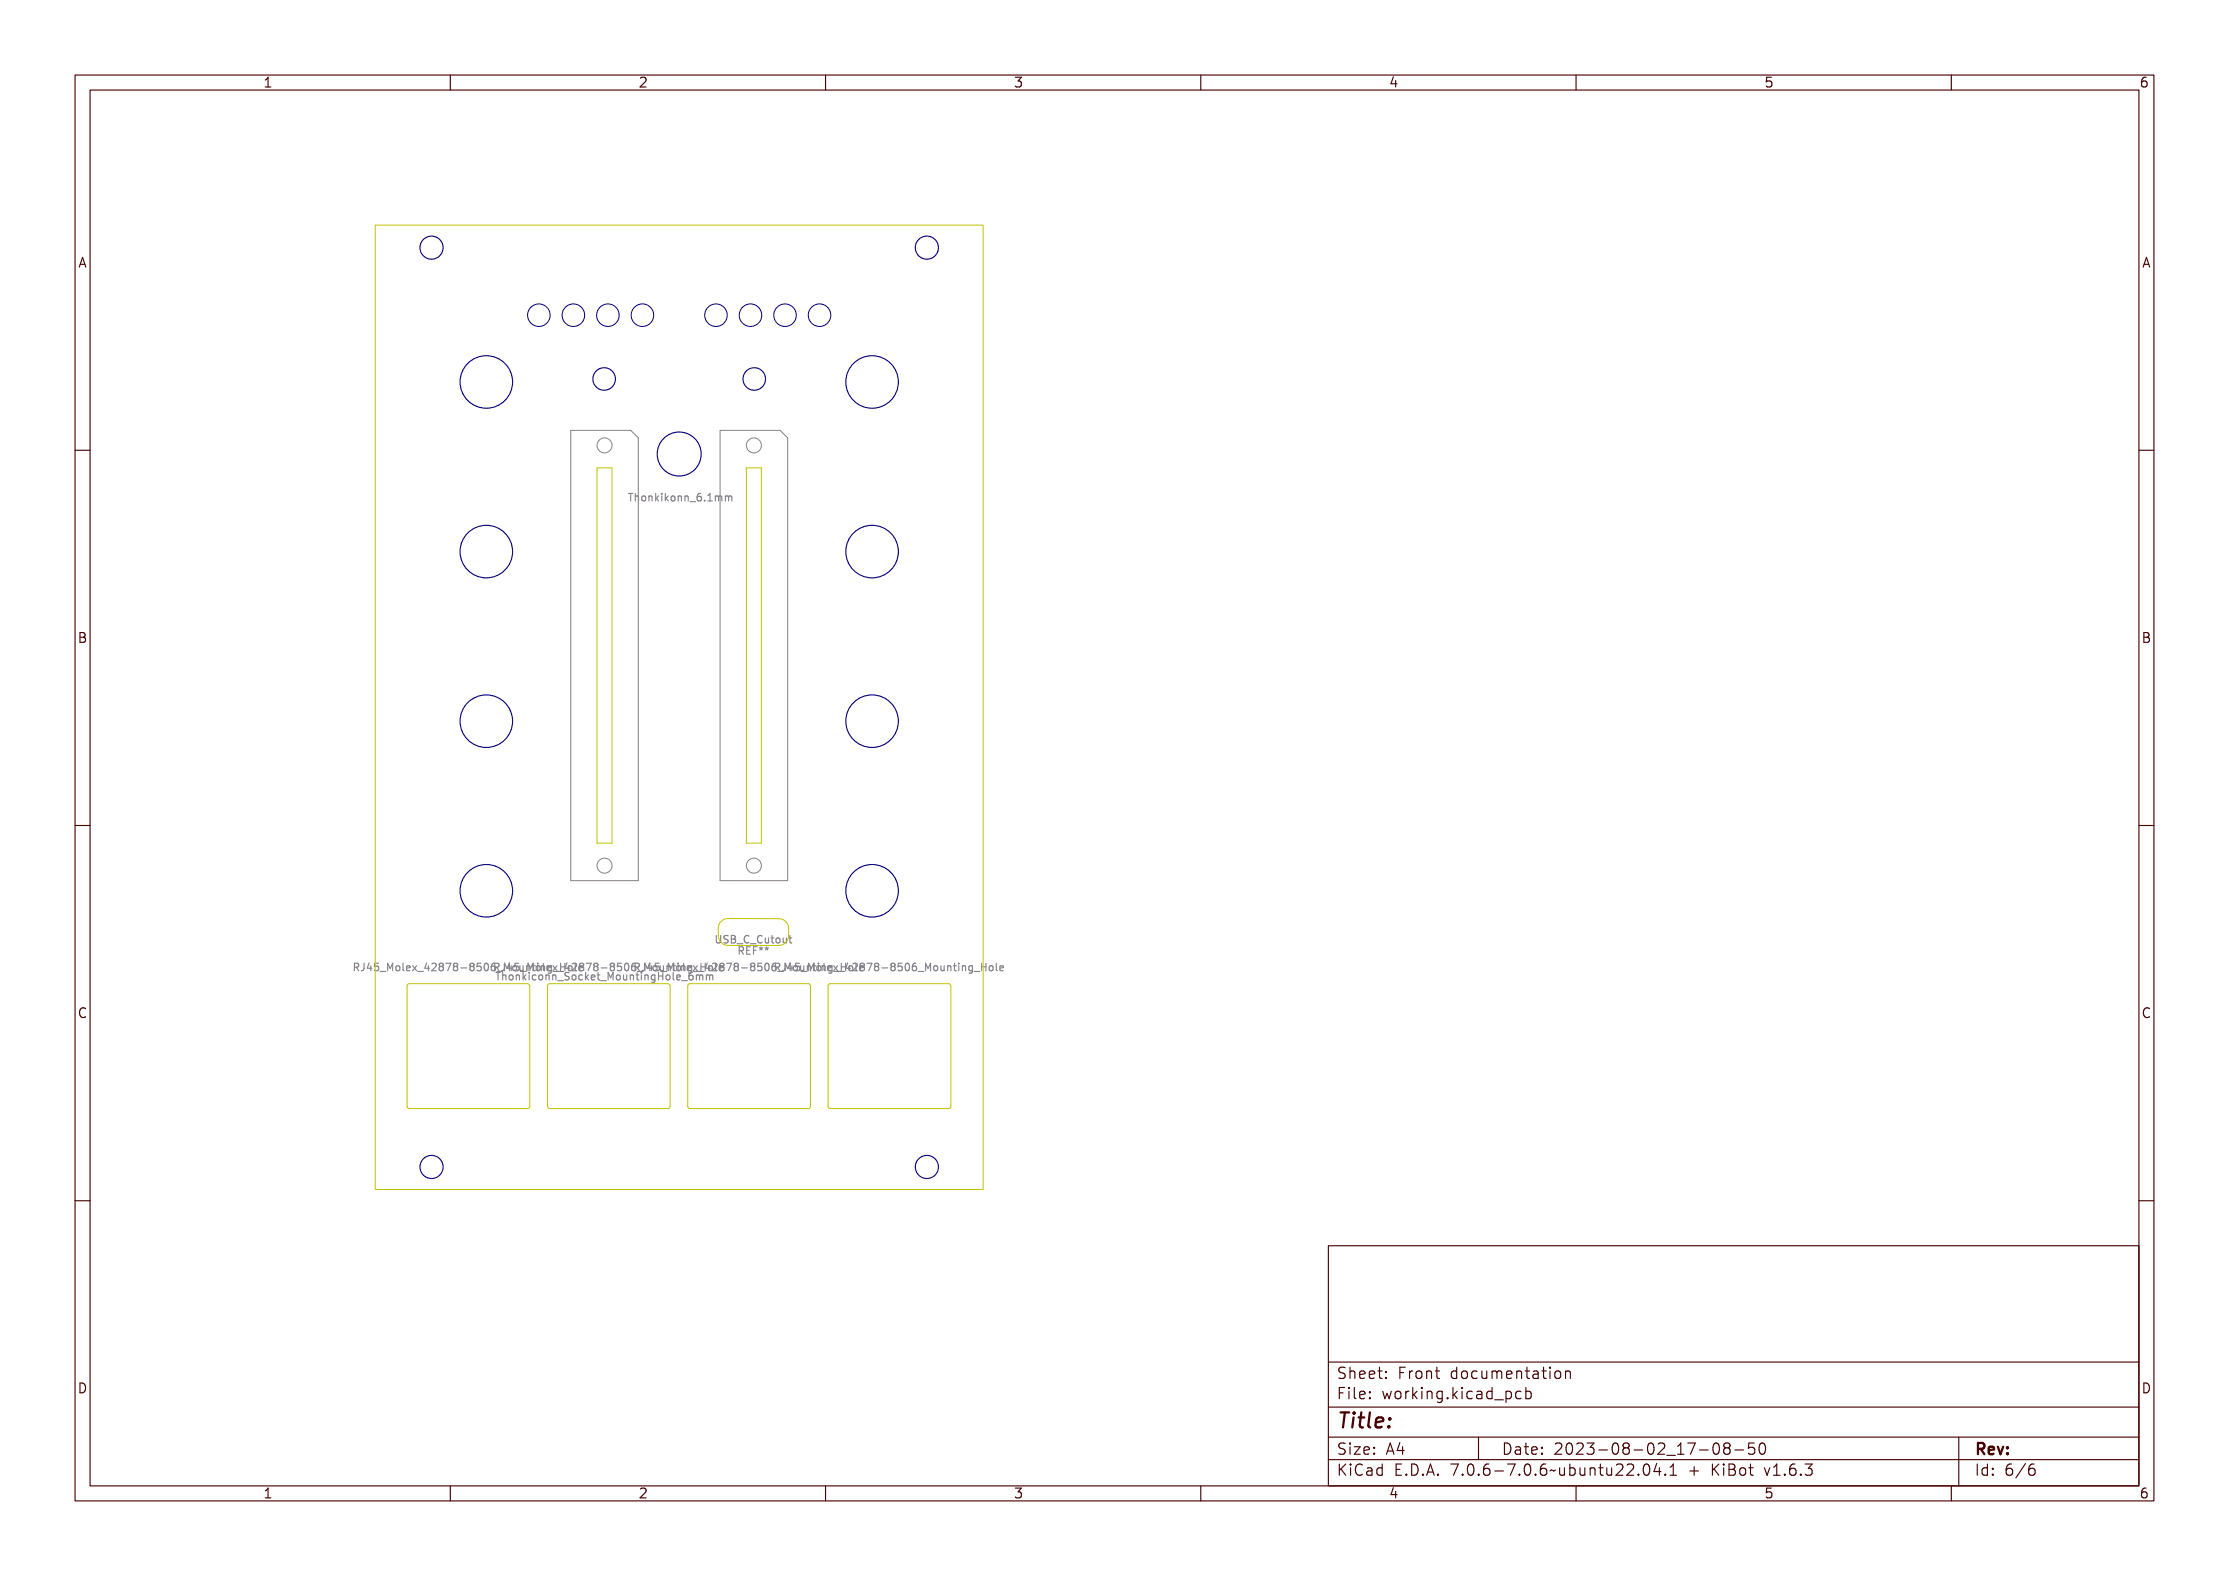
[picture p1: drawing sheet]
<svg xmlns="http://www.w3.org/2000/svg" width="297mm" height="210mm" viewBox="0 0 297 210" stroke-linecap="round" stroke-linejoin="round" font-family="sans-serif">
<defs><g id="words">
<text font-size="2.7" fill="#480000" x="178" y="190.3">Title:</text>
<g font-size="2" fill="#480000">
<text x="178" y="183.7">Sheet: Front documentation</text>
<text x="178" y="186.5">File: working.kicad_pcb</text>
<text x="178" y="193.9">Size: A4</text>
<text x="178" y="196.6">KiCad E.D.A. 7.0.6-7.0.6~ubuntu22.04.1 + KiBot v1.6.3</text>
<text x="200" y="193.9">Date: 2023-08-02_17-08-50</text>
<text x="263" y="196.6">Id: 6/6</text>
<text x="263" y="193.9">Rev:</text>
</g>
<g font-size="1.7" fill="#480000">
<text x="35" y="11.7">1</text>
<text x="85" y="11.7">2</text>
<text x="135" y="11.7">3</text>
<text x="185" y="11.7">4</text>
<text x="235" y="11.7">5</text>
<text x="285" y="11.7">6</text>
<text x="10.5" y="35.7">A</text>
<text x="285.5" y="35.7">A</text>
<text x="10.5" y="85.6">B</text>
<text x="285.5" y="85.6">B</text>
<text x="10.5" y="135.7">C</text>
<text x="285.5" y="135.7">C</text>
<text x="10.5" y="185.6">D</text>
<text x="285.5" y="185.6">D</text>
<text x="35" y="199.7">1</text>
<text x="85" y="199.7">2</text>
<text x="135" y="199.7">3</text>
<text x="185" y="199.7">4</text>
<text x="235" y="199.7">5</text>
<text x="285" y="199.7">6</text>
</g>
<g font-size="1.3" fill="#848484">
<text x="84.3" y="66.8">Thonkikonn_6.1mm</text>
<text x="48.4" y="129.4">RJ45_Molex_42878-8506_Mounting_Hole</text>
<text x="67.1" y="129.4">RJ45_Molex_42878-8506_Mounting_Hole</text>
<text x="85.8" y="129.4">RJ45_Molex_42878-8506_Mounting_Hole</text>
<text x="98.4" y="127.2">REF**</text>
<text x="104.5" y="129.4">RJ45_Molex_42878-8506_Mounting_Hole</text>
</g>
<g font-size="1.3" fill="#c2c200">
<text x="95.6" y="125.7">USB_C_Cutout</text>
<text x="67" y="130.6">Thonkiconn_Socket_MountingHole_6mm</text>
</g>
</g></defs>
<g fill="none" stroke="#848484" stroke-width=".15">
<path d="M83.7 65.8h.6M84.3 65.8h.8v.1h-.3v.9h-.2v-.9h-.3zM85.2 65.8h.1v.4a.23 .23 0 0 1 .3-.1 .23 .23 0 0 1 .2 .2v.5h-.1l-.1-.5-.1-.1-.2 .1v.5h-.1zM86.1 66.2a.35 .35 0 0 1 .5 .2 .35 .35 0 0 1-.5 .3l-.1-.3zM86.1 66.2h.1a.26 .26 0 0 1 .3 .2 .26 .26 0 0 1-.3 .3l-.1-.1zM86.8 66.1h.1v.1a.23 .23 0 0 1 .3-.1 .23 .23 0 0 1 .2 .2v.5h-.1l-.1-.5-.1-.1-.2 .1v.5h-.1zM87.6 65.8h.2v.6l.3-.3h.1l-.3 .2 .4 .5h-.2l-.2-.4-.1 .1v.3h-.2zM88.5 66.1h.3v.6h.2v.1h-.6v-.1h.2v-.5h-.1zM88.6 65.8h.2v.1h-.2zM89.3 65.8h.1v.6l.3-.3h.1l-.3 .2 .4 .5h-.2l-.2-.4-.1 .1v.3h-.1zM90.1 66.2a.35 .35 0 0 1 .5 .2 .35 .35 0 0 1-.5 .3l-.1-.3zM90.2 66.2a.26 .26 0 0 1 .3 .2 .26 .26 0 0 1-.3 .3l-.1-.1z"/>
<path d="M90.8 66.1h.1v.1a.23 .23 0 0 1 .3-.1 .23 .23 0 0 1 .2 .2v.5h-.1v-.5l-.2-.1-.1 .1-.1 .5h-.1zM91.6 66.1h.1v.1a.23 .23 0 0 1 .3-.1 .23 .23 0 0 1 .2 .2v.5h-.1v-.5l-.2-.1-.1 .1-.1 .5h-.1zM92.3 67.1h.8zM93.3 65.9l.3-.1h.2v.2a.29 .29 0 0 0-.4 0 .29 .29 0 0 0-.1 .3 .32 .32 0 0 1 .5 .1 .32 .32 0 0 1-.2 .4 .32 .32 0 0 1-.4-.3zM94.2 66.6h.2v.2h-.2zM94.9 65.9l.3-.1v.9h.2v.1h-.5v-.1h.2v-.8l-.2 .1zM95.6 66.1h.3h.1h.2v.7h-.1v-.6l-.1 .1v.5h-.1l-.1-.6-.1 .6h-.1zM96.4 66.1h.3h.1h.2l.1 .7h-.2v-.6l-.1 .1v.5h-.1l-.1-.6-.1 .6h-.1zM47.2 128.9l.5-.1 .1-.1-.1-.3h-.1h-.4v1M47.5 128.9l.3 .5M48.5 128.4a.49 .49 0 0 1 .5 .2v.2l-.1 .1 .3 .5h-.2l-.1-.3-.2-.1h-.1v.4h-.1zM48.6 128.5h.1a.17 .17 0 0 1 .2 .2 .17 .17 0 0 1-.2 .2h-.1z"/>
<path d="M49.4 128.4h.4v.7a.35 .35 0 0 1-.6 .3v-.2a.22 .22 0 0 0 .3 .1 .22 .22 0 0 0 .2-.2v-.6h-.3zM50.4 128.4h.2v.7h.1v.1h-.1v.2h-.2v-.2h-.4zM50.4 128.5v.6h-.3zM50.9 128.4h.5v.1h-.4v.3a.36 .36 0 0 1 .4 .4 .36 .36 0 0 1-.5 .2v-.2a.26 .26 0 0 0 .3 .1 .26 .26 0 0 0 .1-.4 .26 .26 0 0 0-.4 0zM51.6 129.7h.8zM52.4 128.4h.2l.2 .5 .1-.5h.2v1h-.1v-.9l-.2 .6h-.1l-.2-.6v.9h-.1zM53.3 128.7a.35 .35 0 0 1 .6 .3 .35 .35 0 0 1-.6 .3v-.3zM53.4 128.8h.1a.26 .26 0 0 1 .3 .2 .26 .26 0 0 1-.3 .3l-.1-.1zM54.1 128.4h.3v.8l.2 .1v.1l-.3-.1v-.8h-.2zM54.9 128.8a.32 .32 0 0 1 .4-.1 .32 .32 0 0 1 .2 .4h-.5a.28 .28 0 0 0 .2 .2 .28 .28 0 0 0 .3-.1 .33 .33 0 0 1-.4 .2 .33 .33 0 0 1-.2-.4zM55 128.8h.3l.1 .2h-.4zM55.7 128.7h.1l.2 .2 .2-.2h.1l-.3 .3 .3 .4h-.1l-.2-.3-.2 .3h-.2l.3-.4z"/>
<path d="M56.4 129.7h.8zM57.6 128.4h.2v.7h.1v.1h-.1v.2h-.1v-.2h-.5zM57.7 128.5v.6h-.4zM58.1 128.5a.35 .35 0 0 1 .5 .1 .35 .35 0 0 1-.2 .5l-.2 .2h.5v.1h-.6l.2-.3a.27 .27 0 0 0 .2-.3 .27 .27 0 0 0-.2-.3l-.2 .1zM59 128.5a.27 .27 0 0 1 .4 0 .27 .27 0 0 1-.1 .4 .28 .28 0 0 1 .1 .4 .28 .28 0 0 1-.4 0 .28 .28 0 0 1 .1-.4l-.2-.2zM59.7 128.4h.6l-.4 1h-.1l.3-.9h-.4zM60.6 128.5a.27 .27 0 0 1 .4 0 .27 .27 0 0 1-.1 .4 .28 .28 0 0 1 .1 .4 .28 .28 0 0 1-.4 0 .28 .28 0 0 1 .1-.4l-.2-.2zM61.4 129h.4v.1h-.4zM62.2 128.5a.27 .27 0 0 1 .4 0 .27 .27 0 0 1-.1 .4 .28 .28 0 0 1 .1 .4 .28 .28 0 0 1-.4 0 .28 .28 0 0 1 .1-.4l-.2-.2zM62.9 128.4h.5v.1h-.4v.3a.36 .36 0 0 1 .5 .4 .36 .36 0 0 1-.6 .2v-.2a.26 .26 0 0 0 .4 .1 .26 .26 0 0 0 0-.4 .26 .26 0 0 0-.4 0zM63.8 128.5a.27 .27 0 0 1 .4 0l.1 .2a.43 .43 0 0 1 0 .5 .43 .43 0 0 1-.4 .2 .7 .7 0 0 1-.1-.9zM63.9 128.5h.1a.54 .54 0 0 1 0 .8l-.2-.2z"/>
<path d="M64.6 128.5l.3-.1h.1v.2a.29 .29 0 0 0-.3 0 .29 .29 0 0 0-.1 .3 .32 .32 0 0 1 .5 .1 .32 .32 0 0 1-.2 .4 .32 .32 0 0 1-.4-.3zM65.2 129.7h.8zM66.1 128.4h.1l.2 .5 .2-.5h.1v1h-.1v-.9l-.1 .6h-.1l-.2-.6v.9h-.1zM66.4 129.6v1M67 128.7a.35 .35 0 0 1 .5 .3 .35 .35 0 0 1-.5 .3l-.1-.3zM67 129.7h.7v.1h-.3v.8h-.1v-.8h-.3zM67.1 128.8a.26 .26 0 0 1 .3 .2 .26 .26 0 0 1-.3 .3l-.1-.1zM67.2 128.4a.49 .49 0 0 1 .5 .2v.2l-.1 .1 .3 .5h-.2l-.1-.3-.2-.1h-.1v.4h-.1zM67.3 128.5h.1a.17 .17 0 0 1 .2 .2 .17 .17 0 0 1-.2 .2h-.1zM67.7 128.7h.1l.1 .5 .1 .1 .2-.1v-.5h.1v.7h-.1v-.1a.23 .23 0 0 1-.3 .1 .23 .23 0 0 1-.2-.3zM67.9 129.6h.1v.4a.23 .23 0 0 1 .3-.1 .23 .23 0 0 1 .2 .3v.4h-.2v-.5l-.1-.1-.2 .1v.5h-.1zM68.1 128.4h.4v.7a.35 .35 0 0 1-.6 .3v-.2a.22 .22 0 0 0 .3 .1 .22 .22 0 0 0 .2-.2v-.6h-.3z"/>
<path d="M68.5 128.7h.2v.1a.23 .23 0 0 1 .2-.1 .23 .23 0 0 1 .2 .2v.5h-.1v-.5l-.2-.1-.1 .1v.5h-.2zM68.7 130a.35 .35 0 0 1 .6 .3 .35 .35 0 0 1-.6 .2v-.2zM68.8 130.1l.1-.1a.26 .26 0 0 1 .3 .3 .26 .26 0 0 1-.3 .2l-.1-.1zM69.1 128.4h.2v.7h.1v.1h-.1v.2h-.2v-.2h-.4zM69.1 128.5v.6h-.3zM69.5 128.5h.1v.2h.3v.1h-.3v.4l.3 .1v.1l-.4-.1v-.5h-.2v-.1h.2zM69.5 129.9h.1v.1a.23 .23 0 0 1 .3-.1 .23 .23 0 0 1 .2 .3v.4h-.2v-.5l-.1-.1-.2 .1v.5h-.1zM69.6 128.4h.5v.1h-.4v.3a.36 .36 0 0 1 .4 .4 .36 .36 0 0 1-.5 .2v-.2a.26 .26 0 0 0 .3 .1 .26 .26 0 0 0 .1-.4 .26 .26 0 0 0-.4 0zM70.2 128.7h.3v.6h.2v.1h-.6v-.1h.3v-.5h-.2zM70.3 129.7h.8zM70.3 129.6h.2v.6l.3-.3h.1l-.3 .3 .4 .4h-.2l-.3-.4v.1v.3h-.2zM70.4 128.4h.1v.1h-.1z"/>
<path d="M70.9 128.7h.2v.1a.23 .23 0 0 1 .3-.1 .23 .23 0 0 1 .1 .2v.5h-.1v-.5l-.2-.1-.1 .1v.5h-.2zM71.1 128.4h.2l.2 .5 .1-.5h.2v1h-.1v-.9l-.2 .6h-.1l-.2-.6v.9h-.1zM71.1 129.9h.4v.6h.2v.1h-.6v-.1h.2v-.5h-.2zM71.3 129.6h.2v.2h-.2zM71.8 128.8l.2-.2 .2 .2v-.1h.1v.6a.28 .28 0 0 1-.2 .4 .28 .28 0 0 1-.3-.2 .24 .24 0 0 0 .3 .1 .24 .24 0 0 0 .1-.3l-.1 .1a.36 .36 0 0 1-.4-.2 .36 .36 0 0 1 .1-.4zM71.9 128.8a.26 .26 0 0 1 .3 .2 .26 .26 0 0 1-.3 .3l-.1-.2zM72 130l.3-.1h.2v.2a.27 .27 0 0 0-.4 0 .27 .27 0 0 0 0 .3 .27 .27 0 0 0 .4 .1 .3 .3 0 0 1-.4 .1 .3 .3 0 0 1-.2-.3zM72 128.7a.35 .35 0 0 1 .6 .3 .35 .35 0 0 1-.6 .3v-.3zM72.1 128.8h.1a.26 .26 0 0 1 .3 .2 .26 .26 0 0 1-.3 .3l-.1-.1zM72.4 129.7h.8zM72.7 130a.35 .35 0 0 1 .6 .3 .35 .35 0 0 1-.6 .2v-.2zM72.8 128.4h.3v.8l.2 .1v.1l-.3-.1v-.8h-.2z"/>
<path d="M72.8 130.1l.1-.1a.26 .26 0 0 1 .3 .3 .26 .26 0 0 1-.3 .2l-.1-.1zM73.3 128.4h.1v.4h.4v-.4h.1v1h-.1v-.5h-.4v.5h-.1zM73.5 129.9h.1v.1a.23 .23 0 0 1 .3-.1 .23 .23 0 0 1 .2 .3v.4h-.2v-.5l-.1-.1-.2 .1v.5h-.1zM73.6 128.8a.32 .32 0 0 1 .4-.1 .32 .32 0 0 1 .2 .4h-.5a.28 .28 0 0 0 .2 .2 .28 .28 0 0 0 .3-.1 .33 .33 0 0 1-.4 .2 .33 .33 0 0 1-.2-.4zM73.7 128.8h.3l.1 .2h-.4zM74.2 128.7a.35 .35 0 0 1 .5 .3 .35 .35 0 0 1-.5 .3l-.1-.3zM74.3 128.8a.26 .26 0 0 1 .3 .2 .26 .26 0 0 1-.3 .3l-.1-.1zM74.3 129.9h.1v.1a.23 .23 0 0 1 .3-.1 .23 .23 0 0 1 .2 .3v.4h-.2v-.5l-.1-.1-.2 .1v.5h-.1zM74.4 128.7h.1l.2 .2 .2-.2h.1l-.3 .3 .3 .4h-.1l-.2-.3-.2 .3h-.2l.3-.4zM74.9 128.4h.3v.8l.3 .1v.1l-.3-.1-.1-.8h-.2zM75 130.9h.8zM75.1 129.7h.8z"/>
<path d="M75.8 128.8a.32 .32 0 0 1 .4-.1 .32 .32 0 0 1 .1 .4h-.5a.28 .28 0 0 0 .2 .2 .28 .28 0 0 0 .3-.1 .33 .33 0 0 1-.4 .2 .33 .33 0 0 1-.2-.4zM75.9 128.8h.2l.1 .2h-.4zM76 129.7l.3-.1 .2 .1v.1a.21 .21 0 0 0-.3-.1 .21 .21 0 0 0-.1 .3 .33 .33 0 0 1 .4 .4 .33 .33 0 0 1-.5 .2l-.1-.2a.23 .23 0 0 0 .3 .2 .23 .23 0 0 0 .1-.4 .31 .31 0 0 1-.4-.1 .31 .31 0 0 1 .1-.4zM76.3 128.4h.2v.7h.1v.1h-.1v.2h-.1v-.2h-.5zM76.4 128.5v.6h-.4zM76.8 130a.35 .35 0 0 1 .5 .3 .35 .35 0 0 1-.5 .2l-.1-.2zM76.8 128.5a.35 .35 0 0 1 .5 .1 .35 .35 0 0 1-.2 .5l-.2 .2h.5v.1h-.6l.2-.3a.27 .27 0 0 0 .2-.3 .27 .27 0 0 0-.2-.3l-.2 .1zM76.9 130.1v-.1a.26 .26 0 0 1 .3 .3 .26 .26 0 0 1-.3 .2l-.1-.1zM77.6 130l.3-.1h.2v.2a.27 .27 0 0 0-.4 0 .27 .27 0 0 0 0 .3 .27 .27 0 0 0 .4 .1 .3 .3 0 0 1-.4 .1 .3 .3 0 0 1-.2-.3zM77.7 128.5a.27 .27 0 0 1 .4 0 .27 .27 0 0 1-.1 .4 .28 .28 0 0 1 .1 .4 .28 .28 0 0 1-.4 0 .28 .28 0 0 1 .1-.4l-.2-.2zM78.3 129.6h.2v.6l.3-.3h.1l-.3 .3 .4 .4h-.2l-.2-.4-.1 .1v.3h-.2zM78.4 128.4h.6l-.4 1h-.1l.3-.9h-.4z"/>
<path d="M79.2 130a.32 .32 0 0 1 .4-.1 .32 .32 0 0 1 .1 .4h-.5a.28 .28 0 0 0 .2 .2 .28 .28 0 0 0 .3 0 .33 .33 0 0 1-.4 .1 .33 .33 0 0 1-.2-.3zM79.3 130h.2l.1 .2h-.4zM79.3 128.5a.27 .27 0 0 1 .4 0 .27 .27 0 0 1-.1 .4 .28 .28 0 0 1 .1 .4 .28 .28 0 0 1-.4 0 .28 .28 0 0 1 .1-.4l-.2-.2zM80.1 129.7h.1v.2h.3v.1h-.3v.5h.3v.1h-.4v-.6h-.2v-.1h.2zM80.1 129h.4v.1h-.4zM80.6 130.9h.8zM80.9 128.5a.27 .27 0 0 1 .4 0 .27 .27 0 0 1-.1 .4 .28 .28 0 0 1 .1 .4 .28 .28 0 0 1-.4 0 .28 .28 0 0 1 .1-.4l-.2-.2zM81.5 129.7h.1l.2 .4 .2-.4h.1v.9h-.1v-.8l-.1 .5h-.1l-.2-.5v.8h-.1zM81.6 128.4h.5v.1h-.4v.3a.36 .36 0 0 1 .5 .4 .36 .36 0 0 1-.6 .2v-.2a.26 .26 0 0 0 .4 .1 .26 .26 0 0 0 0-.4 .26 .26 0 0 0-.4 0zM82.4 130a.35 .35 0 0 1 .5 .3 .35 .35 0 0 1-.5 .2l-.1-.2zM82.5 128.5a.27 .27 0 0 1 .4 0l.1 .2a.43 .43 0 0 1 0 .5 .43 .43 0 0 1-.4 .2 .7 .7 0 0 1-.1-.9zM82.5 130.1v-.1a.26 .26 0 0 1 .3 .3 .26 .26 0 0 1-.3 .2l-.1-.1z"/>
<path d="M82.6 128.5h.1a.54 .54 0 0 1 0 .8l-.2-.2zM83.1 129.9h.2v.5l.1 .1 .2-.1v-.5h.1v.7h-.1v-.1a.23 .23 0 0 1-.3 .1 .23 .23 0 0 1-.2-.3zM83.3 128.5l.3-.1h.1v.2a.29 .29 0 0 0-.3 0 .29 .29 0 0 0-.1 .3 .32 .32 0 0 1 .5 .1 .32 .32 0 0 1-.2 .4 .32 .32 0 0 1-.4-.3zM83.9 129.7h.8zM83.9 129.9h.2v.1a.23 .23 0 0 1 .2-.1 .23 .23 0 0 1 .2 .3v.4h-.1v-.5l-.2-.1-.1 .1v.5h-.2zM84.8 128.4h.1l.2 .5 .2-.5h.1v1h-.1v-.9l-.1 .6h-.1l-.2-.6v.9h-.1zM84.9 129.7h.1v.2h.3v.1h-.3v.5h.3v.1h-.4v-.6h-.2v-.1h.2zM85.6 129.9h.3v.6h.2v.1h-.6v-.1h.3v-.5h-.2zM85.7 128.7a.35 .35 0 0 1 .5 .3 .35 .35 0 0 1-.5 .3l-.1-.3zM85.8 128.8a.26 .26 0 0 1 .3 .2 .26 .26 0 0 1-.3 .3l-.1-.1zM85.8 129.6h.1v.2h-.1zM85.9 128.4a.49 .49 0 0 1 .5 .2v.2l-.1 .1 .3 .5h-.2l-.1-.3-.2-.1h-.1v.4h-.1z"/>
<path d="M86 128.5h.1a.17 .17 0 0 1 .2 .2 .17 .17 0 0 1-.2 .2h-.1zM86.3 129.9h.2v.1a.23 .23 0 0 1 .3-.1 .23 .23 0 0 1 .1 .3v.4h-.1v-.5l-.2-.1-.1 .1v.5h-.2zM86.4 128.7h.1l.1 .5 .1 .1 .2-.1v-.5h.1v.7h-.1v-.1a.23 .23 0 0 1-.3 .1 .23 .23 0 0 1-.2-.3zM86.8 128.4h.4v.7a.35 .35 0 0 1-.6 .3v-.2a.22 .22 0 0 0 .3 .1 .22 .22 0 0 0 .2-.2v-.6h-.3zM87.2 130l.2-.1 .2 .1v-.1h.1v.7a.28 .28 0 0 1-.2 .3 .28 .28 0 0 1-.3-.1 .24 .24 0 0 0 .3 0 .24 .24 0 0 0 .1-.3l-.1 .1a.36 .36 0 0 1-.4-.2 .36 .36 0 0 1 .1-.4zM87.2 128.7h.2v.1a.23 .23 0 0 1 .2-.1 .23 .23 0 0 1 .2 .2v.5h-.1v-.5l-.3-.1v.1v.5h-.2zM87.3 130.1v-.1a.26 .26 0 0 1 .3 .3 .26 .26 0 0 1-.3 .2l-.1-.1zM87.8 128.4h.2v.7h.1v.1h-.1v.2h-.2v-.2h-.4zM87.8 128.5v.6h-.3zM87.9 129.7h.1v.4h.4v-.4h.1v.9h-.1v-.4h-.4v.4h-.1zM88.2 128.5h.1v.2h.3v.1h-.3v.4l.3 .1v.1l-.4-.1v-.5h-.2v-.1h.2zM88.3 128.4h.5v.1h-.4v.3a.36 .36 0 0 1 .4 .4 .36 .36 0 0 1-.5 .2v-.2a.26 .26 0 0 0 .3 .1 .26 .26 0 0 0 .1-.4 .26 .26 0 0 0-.4 0z"/>
<path d="M88.8 130a.35 .35 0 0 1 .5 .3 .35 .35 0 0 1-.5 .2l-.1-.2zM88.9 128.7h.3v.6h.2v.1h-.6v-.1h.3v-.5h-.2zM88.9 130.1v-.1a.26 .26 0 0 1 .3 .3 .26 .26 0 0 1-.3 .2l-.1-.1zM89 129.7h.8zM89.1 128.4h.1v.1h-.1zM89.5 129.6h.3v.8l.3 .1v.1h-.3l-.1-.9h-.2zM89.6 128.7h.2v.1a.23 .23 0 0 1 .3-.1 .23 .23 0 0 1 .1 .2v.5h-.1v-.5l-.2-.1-.1 .1v.5h-.2zM89.8 128.4h.2l.2 .5 .1-.5h.2v1h-.1v-.9l-.2 .6h-.1l-.2-.6v.9h-.1zM90.4 130a.32 .32 0 0 1 .4-.1 .32 .32 0 0 1 .1 .4h-.5a.28 .28 0 0 0 .2 .2 .28 .28 0 0 0 .3 0 .33 .33 0 0 1-.4 .1 .33 .33 0 0 1-.2-.3zM90.5 128.8l.2-.2 .2 .2v-.1h.1v.6a.28 .28 0 0 1-.2 .4 .28 .28 0 0 1-.3-.2 .24 .24 0 0 0 .3 .1 .24 .24 0 0 0 .1-.3l-.1 .1a.36 .36 0 0 1-.4-.2 .36 .36 0 0 1 .1-.4zM90.5 130h.2l.1 .2h-.4zM90.6 128.8a.26 .26 0 0 1 .3 .2 .26 .26 0 0 1-.3 .3l-.1-.2z"/>
<path d="M90.7 128.7a.35 .35 0 0 1 .6 .3 .35 .35 0 0 1-.6 .3v-.3zM90.8 128.8h.1a.26 .26 0 0 1 .3 .2 .26 .26 0 0 1-.3 .3l-.1-.1zM91 130.9h.8zM91.1 129.7h.8zM91.5 128.4h.3v.8l.2 .1v.1l-.3-.1v-.8h-.2zM92 128.4h.1v.4h.4v-.4h.1v1h-.1v-.5h-.4v.5h-.1zM92 129.8l.3-.2 .2 .1v.1a.29 .29 0 0 0-.4 0 .29 .29 0 0 0-.1 .3 .32 .32 0 0 1 .5 .1 .32 .32 0 0 1-.2 .5 .32 .32 0 0 1-.4-.3zM92.3 128.8a.32 .32 0 0 1 .4-.1 .32 .32 0 0 1 .2 .4h-.5a.28 .28 0 0 0 .2 .2 .28 .28 0 0 0 .3-.1 .33 .33 0 0 1-.4 .2 .33 .33 0 0 1-.2-.4zM92.4 128.8h.3l.1 .2h-.4zM92.7 129.9h.3l.1 .1 .2-.1 .1 .7h-.1l-.1-.6-.1 .1v.5h-.1l-.1-.6-.1 .6h-.1zM92.9 128.7a.35 .35 0 0 1 .5 .3 .35 .35 0 0 1-.5 .3l-.1-.3zM93 128.8a.26 .26 0 0 1 .3 .2 .26 .26 0 0 1-.3 .3l-.1-.1z"/>
<path d="M93.1 128.7h.1l.2 .2 .2-.2h.1l-.3 .3 .3 .4h-.1l-.2-.3-.2 .3h-.2l.3-.4zM93.5 129.9h.3l.1 .1 .2-.1 .1 .7h-.1l-.1-.6-.1 .1v.5h-.1l-.1-.6-.1 .6h-.1zM93.6 128.4h.3v.8l.3 .1v.1l-.3-.1-.1-.8h-.2zM93.8 129.7h.8zM94.5 128.8a.32 .32 0 0 1 .4-.1 .32 .32 0 0 1 .1 .4h-.5a.28 .28 0 0 0 .2 .2 .28 .28 0 0 0 .3-.1 .33 .33 0 0 1-.4 .2 .33 .33 0 0 1-.2-.4zM94.6 128.8h.2l.1 .2h-.4zM95 130.1v.5M95 128.4h.2v.7h.1v.1h-.1v.2h-.1v-.2h-.5zM95.1 128.5v.6h-.4zM95.5 128.5a.35 .35 0 0 1 .5 .1 .35 .35 0 0 1-.2 .5l-.2 .2h.5v.1h-.6l.2-.3a.27 .27 0 0 0 .2-.3 .27 .27 0 0 0-.2-.3l-.2 .1zM95.7 124.7h.1v.7a.18 .18 0 0 0 .2 .2 .18 .18 0 0 0 .2-.2v-.7h.1v.6a.32 .32 0 0 1-.3 .4 .32 .32 0 0 1-.3-.4zM96.4 128.5a.27 .27 0 0 1 .4 0 .27 .27 0 0 1-.1 .4 .28 .28 0 0 1 .1 .4 .28 .28 0 0 1-.4 0 .28 .28 0 0 1 .1-.4l-.2-.2z"/>
<path d="M96.6 124.8l.3-.1 .2 .1v.1a.21 .21 0 0 0-.3-.1 .21 .21 0 0 0-.1 .3 .33 .33 0 0 1 .4 .4 .33 .33 0 0 1-.5 .2l-.1-.2a.23 .23 0 0 0 .3 .1 .23 .23 0 0 0 .1-.3 .31 .31 0 0 1-.4-.1 .31 .31 0 0 1 .1-.4zM97.1 128.4h.6l-.4 1h-.1l.3-.9h-.4zM97.3 124.7h.3a.24 .24 0 0 1 .3 .2 .24 .24 0 0 1-.2 .3 .27 .27 0 0 1 .2 .3 .27 .27 0 0 1-.3 .2h-.3zM97.4 125.2h.2a.18 .18 0 0 1 .2 .2 .18 .18 0 0 1-.2 .2h-.2zM97.4 124.8h.2a.15 .15 0 0 1 .2 .2 .15 .15 0 0 1-.2 .1h-.2zM98 128.5a.27 .27 0 0 1 .4 0 .27 .27 0 0 1-.1 .4 .28 .28 0 0 1 .1 .4 .28 .28 0 0 1-.4 0 .28 .28 0 0 1 .1-.4l-.2-.2zM98 126h.8zM98.5 126.2a.49 .49 0 0 1 .6 .2v.2l-.2 .1 .3 .5h-.1l-.2-.3-.2-.1h-.1v.4h-.1zM98.6 126.3h.2a.17 .17 0 0 1 .2 .2 .17 .17 0 0 1-.2 .2h-.2zM98.8 129h.4v.1h-.4zM99 124.8l.3-.1 .2 .1v.1l-.2-.1a.37 .37 0 0 0-.3 .5 .37 .37 0 0 0 .5 .2v.2a.46 .46 0 0 1-.6-.1 .46 .46 0 0 1 0-.6zM99.3 126.2h.6v.1h-.4v.3h.4v.1h-.4v.4h.4v.1h-.6z"/>
<path d="M99.6 128.5a.27 .27 0 0 1 .4 0 .27 .27 0 0 1-.1 .4 .28 .28 0 0 1 .1 .4 .28 .28 0 0 1-.4 0 .28 .28 0 0 1 .1-.4l-.2-.2zM99.6 126h.8zM100.2 126.2h.5v.1h-.4v.3h.4v.1h-.4v.5h-.1zM100.3 128.4h.5v.1h-.4v.3a.36 .36 0 0 1 .5 .4 .36 .36 0 0 1-.6 .2v-.2a.26 .26 0 0 0 .4 .1 .26 .26 0 0 0 0-.4 .26 .26 0 0 0-.4 0zM100.6 124.8l.3-.1 .2 .1v.1l-.2-.1a.37 .37 0 0 0-.3 .5 .37 .37 0 0 0 .5 .2v.2a.46 .46 0 0 1-.5-.1 .46 .46 0 0 1-.1-.6zM100.9 126.3l.3 .2v-.3v.3l.3-.2v.1l-.2 .1 .2 .1v.1l-.3-.1v.2v-.2l-.3 .1v-.1l.2-.1-.2-.1zM101.2 128.5a.27 .27 0 0 1 .4 0l.1 .2a.43 .43 0 0 1 0 .5 .43 .43 0 0 1-.4 .2 .69 .69 0 0 1-.1-.9zM101.3 128.5h.1a.54 .54 0 0 1 0 .8l-.2-.2zM101.3 125h.1l.1 .5 .1 .1 .2-.1v-.5h.1v.7h-.1v-.1a.23 .23 0 0 1-.3 .1 .23 .23 0 0 1-.2-.3zM101.7 126.3l.3 .2v-.3v.3l.3-.2v.1l-.2 .1 .2 .1v.1l-.3-.1v.2v-.2l-.3 .1v-.1l.2-.1-.2-.1zM102 128.5l.3-.1h.1v.2a.29 .29 0 0 0-.3 0 .29 .29 0 0 0-.1 .3 .32 .32 0 0 1 .5 .1 .32 .32 0 0 1-.2 .4 .32 .32 0 0 1-.4-.3zM102.3 124.8h.1v.2h.3v.1h-.3v.4l.3 .1v.1l-.4-.1v-.5h-.2v-.1h.2z"/>
<path d="M102.6 129.7h.8zM103 125a.35 .35 0 0 1 .5 .3 .35 .35 0 0 1-.5 .3l-.1-.3zM103.1 125.1a.26 .26 0 0 1 .3 .2 .26 .26 0 0 1-.3 .3l-.1-.1zM103.5 128.4h.1l.2 .5 .2-.5h.1v1h-.1v-.9l-.1 .6h-.1l-.2-.6v.9h-.1zM103.7 125h.2v.5l.1 .1 .2-.1v-.5h.1v.7h-.1v-.1a.23 .23 0 0 1-.3 .1 .23 .23 0 0 1-.2-.3zM104.4 128.7a.35 .35 0 0 1 .5 .3 .35 .35 0 0 1-.5 .3l-.1-.3zM104.5 128.8a.26 .26 0 0 1 .3 .2 .26 .26 0 0 1-.3 .3l-.1-.1zM104.6 128.4a.49 .49 0 0 1 .5 .2v.2l-.1 .1 .3 .5h-.2l-.1-.3-.2-.1h-.1v.4h-.1zM104.7 128.5h.1a.17 .17 0 0 1 .2 .2 .17 .17 0 0 1-.2 .2h-.1zM104.7 124.8h.1v.2h.3v.1h-.3v.4l.3 .1v.1l-.4-.1v-.5h-.2v-.1h.2zM105.1 128.7h.1l.1 .5 .1 .1 .2-.1v-.5h.1v.7h-.1v-.1a.23 .23 0 0 1-.3 .1 .23 .23 0 0 1-.2-.3zM105.5 128.4h.4v.7a.35 .35 0 0 1-.6 .3v-.2a.22 .22 0 0 0 .3 .1 .22 .22 0 0 0 .2-.2v-.6h-.3z"/>
<path d="M105.9 128.7h.2v.1a.23 .23 0 0 1 .2-.1 .23 .23 0 0 1 .2 .2v.5h-.1v-.5l-.3-.1v.1v.5h-.2zM106.5 128.4h.2v.7h.1v.1h-.1v.2h-.2v-.2h-.4zM106.5 128.5v.6h-.3zM106.9 128.5h.1v.2h.3v.1h-.3v.4l.3 .1v.1l-.4-.1v-.5h-.2v-.1h.2zM107 128.4h.5v.1h-.4v.3a.36 .36 0 0 1 .4 .4 .36 .36 0 0 1-.5 .2v-.2a.26 .26 0 0 0 .3 .1 .26 .26 0 0 0 .1-.4 .26 .26 0 0 0-.4 0zM107.6 128.7h.3v.6h.2v.1h-.6v-.1h.3v-.5h-.2zM107.7 129.7h.8zM107.8 128.4h.1v.1h-.1zM108.3 128.7h.2v.1a.23 .23 0 0 1 .3-.1 .23 .23 0 0 1 .1 .2v.5h-.1v-.5l-.2-.1-.1 .1v.5h-.2zM108.5 128.4h.2l.2 .5 .1-.5h.2v1h-.1v-.9l-.2 .6h-.1l-.2-.6v.9h-.1zM109.2 128.8l.2-.2 .2 .2v-.1h.1v.6a.28 .28 0 0 1-.2 .4 .28 .28 0 0 1-.3-.2 .24 .24 0 0 0 .3 .1 .24 .24 0 0 0 .1-.3l-.1 .1a.36 .36 0 0 1-.4-.2 .36 .36 0 0 1 .1-.4zM109.3 128.8a.26 .26 0 0 1 .3 .2 .26 .26 0 0 1-.3 .3l-.1-.2z"/>
<path d="M109.4 128.7a.35 .35 0 0 1 .6 .3 .35 .35 0 0 1-.6 .3v-.3zM109.5 128.8h.1a.26 .26 0 0 1 .3 .2 .26 .26 0 0 1-.3 .3l-.1-.1zM109.8 129.7h.8zM110.2 128.4h.3v.8l.2 .1v.1l-.3-.1v-.8h-.2zM110.7 128.4h.1v.4h.4v-.4h.1v1h-.1v-.5h-.4v.5h-.1zM111 128.8a.32 .32 0 0 1 .4-.1 .32 .32 0 0 1 .2 .4h-.5a.28 .28 0 0 0 .2 .2 .28 .28 0 0 0 .3-.1 .33 .33 0 0 1-.4 .2 .33 .33 0 0 1-.2-.4zM111.1 128.8h.3l.1 .2h-.4zM111.6 128.7a.35 .35 0 0 1 .5 .3 .35 .35 0 0 1-.5 .3l-.1-.3zM111.7 128.8a.26 .26 0 0 1 .3 .2 .26 .26 0 0 1-.3 .3l-.1-.1zM111.8 128.7h.1l.2 .2 .2-.2h.1l-.3 .3 .3 .4h-.1l-.2-.3-.2 .3h-.2l.3-.4zM112.3 128.4h.3v.8l.3 .1v.1l-.3-.1-.1-.8h-.2zM112.5 129.7h.8z"/>
<path d="M113.2 128.8a.32 .32 0 0 1 .4-.1 .32 .32 0 0 1 .1 .4h-.5a.28 .28 0 0 0 .2 .2 .28 .28 0 0 0 .3-.1 .33 .33 0 0 1-.4 .2 .33 .33 0 0 1-.2-.4zM113.3 128.8h.2l.1 .2h-.4zM113.7 128.4h.2v.7h.1v.1h-.1v.2h-.1v-.2h-.5zM113.8 128.5v.6h-.4zM114.2 128.5a.35 .35 0 0 1 .5 .1 .35 .35 0 0 1-.2 .5l-.2 .2h.5v.1h-.6l.2-.3a.27 .27 0 0 0 .2-.3 .27 .27 0 0 0-.2-.3l-.2 .1zM115.1 128.5a.27 .27 0 0 1 .4 0 .27 .27 0 0 1-.1 .4 .28 .28 0 0 1 .1 .4 .28 .28 0 0 1-.4 0 .28 .28 0 0 1 .1-.4l-.2-.2zM115.8 128.4h.6l-.4 1h-.1l.3-.9h-.4zM116.7 128.5a.27 .27 0 0 1 .4 0 .27 .27 0 0 1-.1 .4 .28 .28 0 0 1 .1 .4 .28 .28 0 0 1-.4 0 .28 .28 0 0 1 .1-.4l-.2-.2zM117.5 129h.4v.1h-.4zM118.3 128.5a.27 .27 0 0 1 .4 0 .27 .27 0 0 1-.1 .4 .28 .28 0 0 1 .1 .4 .28 .28 0 0 1-.4 0 .28 .28 0 0 1 .1-.4l-.2-.2zM119 128.4h.5v.1h-.4v.3a.36 .36 0 0 1 .5 .4 .36 .36 0 0 1-.6 .2v-.2a.26 .26 0 0 0 .4 .1 .26 .26 0 0 0 0-.4 .26 .26 0 0 0-.4 0zM119.9 128.5a.27 .27 0 0 1 .4 0l.1 .2a.43 .43 0 0 1 0 .5 .43 .43 0 0 1-.4 .2 .69 .69 0 0 1-.1-.9z"/>
<path d="M120 128.5h.1a.54 .54 0 0 1 0 .8l-.2-.2zM120.7 128.5l.3-.1h.1v.2a.29 .29 0 0 0-.3 0 .29 .29 0 0 0-.1 .3 .32 .32 0 0 1 .5 .1 .32 .32 0 0 1-.2 .4 .32 .32 0 0 1-.4-.3zM121.3 129.7h.8zM122.2 128.4h.1l.2 .5 .2-.5h.1v1h-.1v-.9l-.1 .6h-.1l-.2-.6v.9h-.1zM123.1 128.7a.35 .35 0 0 1 .5 .3 .35 .35 0 0 1-.5 .3l-.1-.3zM123.2 128.8a.26 .26 0 0 1 .3 .2 .26 .26 0 0 1-.3 .3l-.1-.1zM123.8 128.7h.1l.1 .5 .1 .1 .2-.1v-.5h.1v.7h-.1v-.1a.23 .23 0 0 1-.3 .1 .23 .23 0 0 1-.2-.3zM124.6 128.7h.2v.1a.23 .23 0 0 1 .2-.1 .23 .23 0 0 1 .2 .2v.5h-.1v-.5l-.2-.1-.1 .1v.5h-.2zM125.6 128.5h.1v.2h.3v.1h-.3v.4l.3 .1v.1l-.4-.1v-.5h-.2v-.1h.2zM126.3 128.7h.3v.6h.2v.1h-.6v-.1h.3v-.5h-.2zM126.5 128.4h.1v.1h-.1zM127 128.7h.2v.1a.23 .23 0 0 1 .3-.1 .23 .23 0 0 1 .1 .2v.5h-.1v-.5l-.2-.1-.1 .1v.5h-.2z"/>
<path d="M127.9 128.8l.2-.2 .2 .2v-.1h.1v.6a.28 .28 0 0 1-.2 .4 .28 .28 0 0 1-.3-.2 .24 .24 0 0 0 .3 .1 .24 .24 0 0 0 .1-.3l-.1 .1a.36 .36 0 0 1-.4-.2 .36 .36 0 0 1 .1-.4zM128 128.8a.26 .26 0 0 1 .3 .2 .26 .26 0 0 1-.3 .3l-.1-.2zM128.5 129.7h.8zM129.4 128.4h.1v.4h.4v-.4h.1v1h-.1v-.5h-.4v.5h-.1zM130.3 128.7a.35 .35 0 0 1 .5 .3 .35 .35 0 0 1-.5 .3l-.1-.3zM130.4 128.8a.26 .26 0 0 1 .3 .2 .26 .26 0 0 1-.3 .3l-.1-.1zM131 128.4h.3v.8l.3 .1v.1l-.3-.1-.1-.8h-.2zM131.9 128.8a.32 .32 0 0 1 .4-.1 .32 .32 0 0 1 .1 .4h-.5a.28 .28 0 0 0 .2 .2 .28 .28 0 0 0 .3-.1 .33 .33 0 0 1-.4 .2 .33 .33 0 0 1-.2-.4zM132 128.8h.2l.1 .2h-.4zM133.2 129l.5-.1v-.2h-.3l-.2 .1 .1 .5h.4"/>
<circle cx="93.5" cy="66.5" r=".22"/>
<circle cx="59.2" cy="128.7" r=".16"/>
<circle cx="59.2" cy="129.1" r=".19"/>
<circle cx="60.8" cy="128.7" r=".16"/>
<circle cx="60.8" cy="129.1" r=".19"/>
<circle cx="62.4" cy="128.7" r=".16"/>
<circle cx="62.4" cy="129.1" r=".19"/>
<circle cx="64" cy="128.9" r=".09"/>
<circle cx="64.8" cy="129.1" r=".22"/>
<circle cx="77.9" cy="128.7" r=".16"/>
<circle cx="77.9" cy="129.1" r=".19"/>
<circle cx="79.5" cy="128.7" r=".16"/>
<circle cx="79.5" cy="129.1" r=".19"/>
<circle cx="81.1" cy="128.7" r=".16"/>
<circle cx="81.1" cy="129.1" r=".19"/>
<circle cx="82.7" cy="128.9" r=".09"/>
<circle cx="83.5" cy="129.1" r=".22"/>
<circle cx="92.3" cy="130.3" r=".22"/>
<circle cx="96.6" cy="128.7" r=".16"/>
<circle cx="96.6" cy="129.1" r=".19"/>
<circle cx="98.2" cy="128.7" r=".16"/>
<circle cx="98.2" cy="129.1" r=".19"/>
<circle cx="99.8" cy="128.7" r=".16"/>
<circle cx="99.8" cy="129.1" r=".19"/>
<circle cx="101.4" cy="128.9" r=".09"/>
<circle cx="102.2" cy="129.1" r=".22"/>
<circle cx="115.3" cy="128.7" r=".16"/>
<circle cx="115.3" cy="129.1" r=".19"/>
<circle cx="116.9" cy="128.7" r=".16"/>
<circle cx="116.9" cy="129.1" r=".19"/>
<circle cx="118.5" cy="128.7" r=".16"/>
<circle cx="118.5" cy="129.1" r=".19"/>
<circle cx="120.1" cy="128.9" r=".09"/>
<circle cx="120.9" cy="129.1" r=".22"/>
</g>
<g fill="none" stroke="#848484" stroke-width=".13">
<path d="M76 57.3h8.1l.9 1.1v58.9h-9zM95.9 57.3h8l1 1.1v58.9h-9z"/>
<circle cx="80.5" cy="59.4" r="1"/>
<circle cx="100.4" cy="59.4" r="1"/>
<circle cx="80.5" cy="115.4" r="1"/>
<circle cx="100.4" cy="115.4" r="1"/>
</g>
<path d="M50 30h81v128.5h-81zM79.5 62.3h2v50.1h-2zM99.5 62.3h1.9v50.1h-1.9zM70.3 131.1h-15.9l-.2 .3v16l.2 .3h15.9l.2-.1 .1-.2v-16M72.9 131.4v16l.2 .3h.1h15.8l.2-.1 .1-.2v-16M73.2 131.1h15.8M91.9 131.1h15.8l.2 .1 .1 16.2-.1 .2-.2 .1h-15.9l-.2-.3v-16M95.7 124.7a1.87 1.87 0 0 1 .5-2l.8-.3h6.8a1.3 1.3 0 0 1 1.3 1.3v1M97 126h6.8M110.5 131.1h15.9l.2 .1 .1 16.2-.1 .2-.2 .1h-15.9l-.2-.3v-16z" fill="none" stroke="#c2c200" stroke-width=".13"/>
<g fill="none" stroke="#000084" stroke-width=".13">
<circle cx="71.8" cy="42" r="1.5"/>
<circle cx="76.4" cy="42" r="1.5"/>
<circle cx="81" cy="42" r="1.5"/>
<circle cx="85.6" cy="42" r="1.5"/>
<circle cx="95.4" cy="42" r="1.5"/>
<circle cx="100" cy="42" r="1.5"/>
<circle cx="104.6" cy="42" r="1.5"/>
<circle cx="109.2" cy="42" r="1.5"/>
</g>
<g fill="none" stroke="#000084" stroke-width=".15">
<circle cx="57.5" cy="33" r="1.54"/>
<circle cx="123.5" cy="33" r="1.54"/>
<circle cx="64.8" cy="50.9" r="3.5"/>
<circle cx="80.5" cy="50.5" r="1.5"/>
<circle cx="100.5" cy="50.5" r="1.5"/>
<circle cx="116.2" cy="50.9" r="3.5"/>
<circle cx="64.8" cy="73.5" r="3.5"/>
<circle cx="90.5" cy="60.5" r="2.93"/>
<circle cx="116.2" cy="73.5" r="3.5"/>
<circle cx="64.8" cy="96.1" r="3.5"/>
<circle cx="116.2" cy="96.1" r="3.5"/>
<circle cx="64.8" cy="118.7" r="3.5"/>
<circle cx="116.2" cy="118.7" r="3.5"/>
<circle cx="57.5" cy="155.5" r="1.54"/>
<circle cx="123.5" cy="155.5" r="1.54"/>
</g>
<g fill="none" stroke="#480000" stroke-width=".15">
<path d="M10 10h277v190h-277zM12 12h273v186h-273zM60 10v2M110 10v2M160 10v2M210 10v2M260 10v2M10 60h2M285 60h2M10 110h2M285 110h2M10 160h2"/>
<path d="M285 160h2M177 166h108v32h-108zM60 198v2M110 198v2M160 198v2M177 181.5h108M177 187.5h108M177 191.5h108M177 194.5h108M178.1 195.2h.2v.6l.6-.6h.3l-.6 .6 .6 .8h-.2l-.5-.7-.2 .2v.5h-.2zM178.2 185h.9v.2h-.7v.4h.6v.2h-.6v.7h-.2zM178.3 182.4l.5-.1h.2v.2a.34 .34 0 0 0-.4-.1 .34 .34 0 0 0-.2 .4 .62 .62 0 0 1 .6 .7 .71 .71 0 0 1-.8 .2v-.2a.4 .4 0 0 0 .4 .1 .4 .4 0 0 0 .3-.3l-.4-.2a.4 .4 0 0 1-.3-.3 .4 .4 0 0 1 .1-.4z"/>
<path d="M178.3 192.5l.5-.1h.2v.2a.34 .34 0 0 0-.4-.1 .34 .34 0 0 0-.2 .4 .62 .62 0 0 1 .6 .7 .71 .71 0 0 1-.8 .2v-.2a.4 .4 0 0 0 .4 .1 .4 .4 0 0 0 .3-.3l-.4-.2a.4 .4 0 0 1-.3-.3 .4 .4 0 0 1 .1-.4zM179.4 182.2h.2v.6a.35 .35 0 0 1 .4-.1 .35 .35 0 0 1 .2 .4v.6h-.2v-.8l-.2-.1a.28 .28 0 0 0-.2 .3v.6h-.2zM179.5 185.4h.4v.9h.4v.2h-.9v-.2h.3v-.8h-.2zM179.5 192.8h.4v.9h.4v.1h-.9v-.1h.3v-.8h-.2zM179.5 195.6h.4v.9h.4v.1h-.9v-.1h.3v-.8h-.2zM179.7 184.9h.2v.3h-.2zM179.7 192.3h.2v.3h-.2zM179.7 195.1h.2v.3h-.2zM180.6 184.9h.4v1.3l.1 .1h.3v.2a.4 .4 0 0 1-.5-.4v-1h-.3zM180.6 192.8h.8v.1l-.6 .8h.6v.1h-.8v-.1l.6-.8h-.6zM180.7 182.8a.49 .49 0 0 1 .6-.1 .49 .49 0 0 1 .2 .5h-.8a.42 .42 0 0 0 .3 .4 .42 .42 0 0 0 .4-.1v.2a.6 .6 0 0 1-.8-.1 .6 .6 0 0 1 .1-.8zM180.7 195.4l.3-.2h.2h.3v.2a.43 .43 0 0 0-.6 0 .43 .43 0 0 0-.2 .5 .43 .43 0 0 0 .2 .5 .43 .43 0 0 0 .6 0v.2a.62 .62 0 0 1-.7 0 .62 .62 0 0 1-.3-.7z"/>
<path d="M180.8 182.9l.2-.1a.27 .27 0 0 1 .3 .3h-.6zM181.8 195.6a.5 .5 0 0 1 .6-.1 .5 .5 0 0 1 .2 .5v.6h-.1v-.1a.38 .38 0 0 1-.5 .2 .38 .38 0 0 1-.2-.5 .38 .38 0 0 1 .4-.2h.3a.35 .35 0 0 0-.3-.4 .35 .35 0 0 0-.4 .2zM181.9 182.8a.49 .49 0 0 1 .6-.1 .49 .49 0 0 1 .2 .5h-.8a.42 .42 0 0 0 .3 .4 .42 .42 0 0 0 .5-.1v.2a.6 .6 0 0 1-.9-.1 .6 .6 0 0 1 .1-.8zM181.9 185.5a.49 .49 0 0 1 .6-.1 .49 .49 0 0 1 .2 .5h-.8a.42 .42 0 0 0 .3 .4 .42 .42 0 0 0 .5-.1v.2a.6 .6 0 0 1-.9-.1 .6 .6 0 0 1 .1-.8zM181.9 192.9a.49 .49 0 0 1 .6-.1 .49 .49 0 0 1 .2 .5h-.8a.42 .42 0 0 0 .3 .4 .42 .42 0 0 0 .5-.1v.2a.6 .6 0 0 1-.9-.1 .6 .6 0 0 1 .1-.8zM182 196.2l.5-.1a.31 .31 0 0 1-.2 .4 .31 .31 0 0 1-.4-.1zM182 182.9l.2-.1a.27 .27 0 0 1 .3 .3h-.6zM182 185.6l.2-.1a.27 .27 0 0 1 .3 .3h-.6zM182 193l.2-.1a.27 .27 0 0 1 .3 .3h-.6zM183 195.7l.4-.2 .2 .2v-.6h.2v1.5h-.2v-.1a.42 .42 0 0 1-.5 .1 .42 .42 0 0 1-.2-.5zM183.2 195.8a.23 .23 0 0 1 .4 0v.3a.33 .33 0 0 1-.2 .4 .48 .48 0 0 1-.2-.7zM183.2 182.3h.2v.4h.4v.1h-.4v.7l.1 .1h.3v.1a.41 .41 0 0 1-.6-.3v-.6h-.3v-.1h.3z"/>
<path d="M183.3 185.4h.2v.3h-.2zM183.3 186.2h.2v.3h-.2zM183.3 192.8h.2v.3h-.2zM183.3 193.6h.2v.2h-.2zM184.5 182.7h.2v.3h-.2zM184.5 183.5h.2v.2h-.2zM185.2 185.4h.2l.2 .8 .1-.5h.2l.2 .5 .1-.8h.2l-.2 1.1h-.2l-.2-.7-.2 .7h-.1zM185.4 195.2h.9v.2h-.7v.4h.6v.2h-.6v.5h.7v.1h-.9zM185.7 192.4h.2l.5 1.4h-.2l-.1-.3h-.5l-.1 .3h-.2zM185.8 192.6l.2 .7h-.4zM186.6 182.3h.9v.2h-.7v.4h.6v.2h-.6v.6h-.2zM186.7 185.5a.56 .56 0 0 1 .8 .2 .56 .56 0 0 1-.3 .7 .57 .57 0 0 1-.6-.2 .57 .57 0 0 1 .1-.7z"/>
<path d="M186.8 185.6a.26 .26 0 0 1 .3-.1 .26 .26 0 0 1 .2 .2v.2a.33 .33 0 0 1-.3 .4l-.2-.2zM186.9 196.4h.2v.2h-.2zM187.1 192.4h.2v.9h.2v.2h-.2v.3h-.2v-.3h-.6v-.2zM187.1 192.6v.7h-.4zM187.8 195.2a.76 .76 0 0 1 .9 .7 .76 .76 0 0 1-.9 .7zM188 195.4h.3a.73 .73 0 0 1 0 1.1h-.3zM188 182.7h.2v.2a.41 .41 0 0 1 .6-.2v.2a.37 .37 0 0 0-.5-.1 .37 .37 0 0 0-.1 .4v.5h-.2zM188 185.4h.2v.2a.41 .41 0 0 1 .6-.2v.2a.37 .37 0 0 0-.5-.1 .37 .37 0 0 0-.1 .4v.6h-.2zM189.1 184.9h.1v.9l.5-.4h.2l-.4 .4 .5 .7h-.2l-.4-.6-.2 .1v.5h-.1zM189.1 182.8a.56 .56 0 0 1 .8 .2 .56 .56 0 0 1-.3 .7 .57 .57 0 0 1-.6-.2 .57 .57 0 0 1 .1-.7zM189.2 182.9a.26 .26 0 0 1 .3-.1 .26 .26 0 0 1 .2 .2v.2a.33 .33 0 0 1-.3 .4l-.2-.2zM189.3 196.4h.3v.2h-.3z"/>
<path d="M190.2 182.7h.2v.1a.35 .35 0 0 1 .4-.1 .35 .35 0 0 1 .3 .4v.6h-.2v-.8l-.2-.1a.28 .28 0 0 0-.3 .3v.6h-.2zM190.3 185.4h.4v.9h.4v.2h-.9v-.2h.4v-.8h-.3zM190.5 195.2h.3l.4 1.4h-.2l-.1-.3h-.5l-.1 .3h-.2zM190.6 184.9h.1v.3h-.1zM190.6 195.4l.2 .7h-.4zM191.4 185.4h.2v.1a.35 .35 0 0 1 .4-.1 .35 .35 0 0 1 .3 .4v.7h-.2v-.9l-.2-.1a.28 .28 0 0 0-.3 .3v.7h-.2zM191.7 182.3h.1v.4h.4v.1h-.4v.7l.1 .1h.3v.1a.41 .41 0 0 1-.5-.3v-.6h-.3v-.1h.3zM191.7 196.4h.3v.2h-.3zM192.7 185.5l.3-.2 .3 .2v-.1h.2v1a.53 .53 0 0 1-.8 .4v-.2a.36 .36 0 0 0 .4 .1 .36 .36 0 0 0 .2-.4l-.2 .1a.51 .51 0 0 1-.5-.2 .51 .51 0 0 1 0-.5zM192.8 185.6a.25 .25 0 0 1 .3-.1 .25 .25 0 0 1 .2 .2v.2a.32 .32 0 0 1-.3 .4 .47 .47 0 0 1-.2-.7zM193.8 195.2h.9l-.5 1.4h-.2l.5-1.2h-.7zM193.9 182.8l.3-.2 .3 .2v-.6h.2v1.5h-.2v-.1a.42 .42 0 0 1-.6 .1 .42 .42 0 0 1-.1-.5z"/>
<path d="M194.1 182.8a.42 .42 0 0 1 .4 .4 .42 .42 0 0 1-.3 .4 .48 .48 0 0 1-.1-.8zM194.1 186.2h.3v.3h-.3zM195.1 184.9h.2v.9l.4-.4h.3l-.5 .4 .5 .7h-.2l-.4-.6-.1 .1v.5h-.2zM195.1 182.8a.56 .56 0 0 1 .8 .2 .56 .56 0 0 1-.3 .7 .57 .57 0 0 1-.6-.2 .57 .57 0 0 1 .1-.7zM195.2 182.9a.26 .26 0 0 1 .3-.1 .26 .26 0 0 1 .2 .2v.2a.33 .33 0 0 1-.3 .4l-.2-.2zM195.3 196.4h.3v.2h-.3zM196.3 185.4h.5v.9h.3v.2h-.9v-.2h.4v-.8h-.3zM196.3 195.4a.45 .45 0 0 1 .5-.2 .45 .45 0 0 1 .3 .5v.5a.46 .46 0 0 1-.5 .5 .46 .46 0 0 1-.4-.5zM196.4 182.8l.5-.2 .2 .1v.2a.4 .4 0 0 0-.6 0 .4 .4 0 0 0 0 .6 .4 .4 0 0 0 .6 0v.2a.58 .58 0 0 1-.8-.1 .58 .58 0 0 1 .1-.8zM196.5 195.4a.39 .39 0 0 1 .4 .5v.2a.29 .29 0 0 1-.3 .4 .29 .29 0 0 1-.2-.4v-.5zM196.6 184.9h.2v.3h-.2zM197 191.5v3"/>
<path d="M197.4 182.7h.2v.8l.2 .1a.28 .28 0 0 0 .3-.3v-.6h.2v1h-.2v-.1a.35 .35 0 0 1-.4 .2 .35 .35 0 0 1-.3-.5zM197.6 185.5l.5-.2 .2 .1v.2a.4 .4 0 0 0-.6 0 .4 .4 0 0 0 0 .6 .4 .4 0 0 0 .6 0v.2a.58 .58 0 0 1-.8-.1 .58 .58 0 0 1 .1-.8zM197.7 196.4h.3v.2h-.3zM198.6 182.7h.1a.21 .21 0 0 1 .2-.1 .21 .21 0 0 1 .2 .2l.2-.2 .1 .1a1.27 1.27 0 0 1 .2 1h-.2v-.8l-.1-.1-.2 .1v.8h-.1v-.8l-.2-.1-.1 .1v.8h-.1zM198.7 185.4a.5 .5 0 0 1 .5-.1 .5 .5 0 0 1 .3 .5v.7h-.2v-.2a.38 .38 0 0 1-.5 .2 .38 .38 0 0 1-.2-.5 .38 .38 0 0 1 .5-.2h.2a.35 .35 0 0 0-.3-.4 .35 .35 0 0 0-.3 .2zM198.7 195.4l.3-.2h.2h.2v.2a.43 .43 0 0 0-.5 0 .43 .43 0 0 0-.1 .5 .44 .44 0 0 1 .6-.1 .44 .44 0 0 1 .1 .6 .47 .47 0 0 1-.6 .3 .47 .47 0 0 1-.3-.5v-.5zM198.8 186l.5-.1a.31 .31 0 0 1-.1 .4 .31 .31 0 0 1-.4-.1zM198.9 195.9a.3 .3 0 0 1 .4 .3 .3 .3 0 0 1-.4 .2l-.1-.2zM199.9 185.5l.3-.2 .3 .2v-.6h.2v1.6h-.2v-.2a.42 .42 0 0 1-.5 .1 .42 .42 0 0 1-.2-.5zM199.9 182.8a.49 .49 0 0 1 .6-.1 .49 .49 0 0 1 .2 .5h-.7a.42 .42 0 0 0 .2 .4 .42 .42 0 0 0 .5-.1v.2a.6 .6 0 0 1-.8-.1 .6 .6 0 0 1 0-.8zM200 196h.5v.2h-.5zM200 185.6a.23 .23 0 0 1 .4 0l.1 .3a.33 .33 0 0 1-.3 .4 .48 .48 0 0 1-.2-.7z"/>
<path d="M200.1 182.9l.2-.1a.27 .27 0 0 1 .3 .3h-.6zM200.1 192.4a.76 .76 0 0 1 1 .7 .76 .76 0 0 1-1 .7zM200.3 192.6h.3a.73 .73 0 0 1 0 1.1h-.3zM200.9 186.8h1.2v.1h-1.2zM201 195.2h.9l-.5 1.4h-.2l.5-1.2h-.7zM201.1 182.7h.1v.1a.35 .35 0 0 1 .5-.1 .35 .35 0 0 1 .2 .4v.6h-.2v-.8l-.2-.1a.28 .28 0 0 0-.3 .3v.6h-.1zM201.4 192.8a.5 .5 0 0 1 .6-.1 .5 .5 0 0 1 .2 .5v.6h-.1v-.1a.38 .38 0 0 1-.5 .2 .38 .38 0 0 1-.2-.5 .38 .38 0 0 1 .4-.2h.3a.35 .35 0 0 0-.3-.4 .35 .35 0 0 0-.4 .2zM201.6 193.4l.5-.1a.31 .31 0 0 1-.2 .4 .31 .31 0 0 1-.4-.1zM202.2 185.4h.2v.1a.42 .42 0 0 1 .6-.1 .42 .42 0 0 1 .1 .5 .42 .42 0 0 1-.1 .5 .42 .42 0 0 1-.6-.1v.6h-.2zM202.5 182.3h.2v.4h.4v.1h-.4v.7l.1 .1h.3v.1a.41 .41 0 0 1-.6-.3v-.6h-.3v-.1h.3zM202.5 185.6a.24 .24 0 0 1 .3-.1 .24 .24 0 0 1 .1 .2l.1 .2a.32 .32 0 0 1-.3 .4 .48 .48 0 0 1-.2-.7zM202.5 196.4h.3v.2h-.3z"/>
<path d="M202.8 192.4h.2v.4h.4v.1h-.4v.7l.1 .1h.3v.1a.41 .41 0 0 1-.6-.3v-.6h-.3v-.1h.3zM203.5 182.7a.5 .5 0 0 1 .5-.1 .5 .5 0 0 1 .3 .5v.6h-.2v-.1a.38 .38 0 0 1-.5 .2 .38 .38 0 0 1-.2-.5 .38 .38 0 0 1 .5-.2h.2a.35 .35 0 0 0-.2-.4 .35 .35 0 0 0-.4 .2zM203.5 195.4a.45 .45 0 0 1 .6-.2 .45 .45 0 0 1 .2 .5v.5a.46 .46 0 0 1-.4 .5 .46 .46 0 0 1-.5-.5zM203.6 185.5l.5-.2 .2 .1v.2a.4 .4 0 0 0-.5 0 .4 .4 0 0 0 0 .6 .4 .4 0 0 0 .5 0v.2a.58 .58 0 0 1-.8-.1 .58 .58 0 0 1 .1-.8zM203.7 183.3l.4-.1a.31 .31 0 0 1-.1 .4 .31 .31 0 0 1-.4-.1zM203.7 195.4a.39 .39 0 0 1 .4 .5v.2a.29 .29 0 0 1-.2 .4 .29 .29 0 0 1-.3-.4v-.5zM203.9 192.9a.49 .49 0 0 1 .6-.1 .49 .49 0 0 1 .2 .5h-.8a.42 .42 0 0 0 .3 .4 .42 .42 0 0 0 .5-.1v.2a.6 .6 0 0 1-.9-.1 .6 .6 0 0 1 .1-.8zM204 193l.2-.1a.27 .27 0 0 1 .3 .3h-.6zM204.7 184.9h.1v.6a.41 .41 0 0 1 .6-.1 .41 .41 0 0 1 .2 .5 .42 .42 0 0 1-.2 .5 .42 .42 0 0 1-.6-.1v.2h-.1zM204.9 182.3h.2v.4h.4v.1h-.4v.7l.1 .1h.3v.1a.41 .41 0 0 1-.6-.3v-.6h-.3v-.1h.3zM204.9 185.6a.24 .24 0 0 1 .3-.1 .24 .24 0 0 1 .2 .2v.2a.32 .32 0 0 1-.3 .4 .48 .48 0 0 1-.2-.7zM204.9 196.4h.3v.2h-.3z"/>
<path d="M205.3 192.8h.2v.3h-.2zM205.3 193.6h.2v.2h-.2zM205.9 182.7h.5v.9h.3v.1h-.9v-.1h.4v-.8h-.3zM205.9 195.4l.3-.2h.2h.2v.2a.43 .43 0 0 0-.5 0 .43 .43 0 0 0-.1 .5 .44 .44 0 0 1 .6-.1 .44 .44 0 0 1 .1 .6 .47 .47 0 0 1-.5 .3 .47 .47 0 0 1-.4-.5v-.5zM206.1 195.9a.3 .3 0 0 1 .5 .3 .3 .3 0 0 1-.5 .2l-.1-.2zM206.2 182.2h.2v.3h-.2zM207 196l.3-.1 .5 .1 .2-.1a.32 .32 0 0 1-.5 .2h-.3l-.2 .1zM207.1 182.8a.56 .56 0 0 1 .8 .2 .56 .56 0 0 1-.2 .7 .57 .57 0 0 1-.7-.2 .57 .57 0 0 1 .1-.7zM207.3 182.9a.26 .26 0 0 1 .2-.1 .26 .26 0 0 1 .2 .2l.1 .2a.33 .33 0 0 1-.3 .4l-.3-.2zM207.4 192.5a.5 .5 0 0 1 .7 0 .5 .5 0 0 1-.1 .7l-.4 .5h.7v.1h-.9v-.1l.2-.3a.72 .72 0 0 0 .4-.8l-.3-.1-.3 .2zM208.3 182.7h.1v.1a.35 .35 0 0 1 .5-.1 .35 .35 0 0 1 .2 .4v.6h-.2v-.8l-.2-.1a.28 .28 0 0 0-.3 .3v.6h-.1zM208.3 195.6h.1l.1 .8 .2 .1a.28 .28 0 0 0 .2-.3v-.6h.2v1h-.2v-.1a.35 .35 0 0 1-.4 .2 .35 .35 0 0 1-.2-.5z"/>
<path d="M208.7 192.6a.45 .45 0 0 1 .5-.2 .45 .45 0 0 1 .3 .5v.5a.46 .46 0 0 1-.5 .5 .46 .46 0 0 1-.4-.5zM208.9 192.6a.39 .39 0 0 1 .4 .5v.2a.29 .29 0 0 1-.3 .4 .29 .29 0 0 1-.2-.4v-.5zM209.5 195.1h.2v.6a.41 .41 0 0 1 .5-.1 .41 .41 0 0 1 .2 .5 .42 .42 0 0 1-.2 .5 .42 .42 0 0 1-.5-.1v.1h-.2zM209.7 195.8a.24 .24 0 0 1 .3-.1 .24 .24 0 0 1 .2 .2v.2a.32 .32 0 0 1-.3 .4 .48 .48 0 0 1-.2-.7zM209.8 192.5a.5 .5 0 0 1 .7 0 .5 .5 0 0 1-.1 .7l-.4 .5h.7v.1h-.9v-.1l.2-.3a.72 .72 0 0 0 .4-.8l-.3-.1-.3 .2zM210 198v2M210.7 195.6h.2v.8l.2 .1a.28 .28 0 0 0 .2-.3v-.6h.2v1h-.2v-.1a.35 .35 0 0 1-.4 .2 .35 .35 0 0 1-.2-.5zM211 192.4a.49 .49 0 0 1 .6 0 .49 .49 0 0 1 .2 .6l-.2 .1a.45 .45 0 0 1 .2 .6 .45 .45 0 0 1-.6 .2l-.2-.1v-.2a.37 .37 0 0 0 .5 .1 .37 .37 0 0 0 .1-.5h-.4v-.2a.28 .28 0 0 0 .4-.1 .28 .28 0 0 0 0-.3 .28 .28 0 0 0-.4 0h-.2zM211.9 195.6h.2v.1a.35 .35 0 0 1 .4-.1 .35 .35 0 0 1 .2 .4v.6h-.2v-.8l-.2-.1a.28 .28 0 0 0-.2 .3v.6h-.2zM212.4 193.2h.5v.2h-.5zM213.3 195.2h.2v.4h.4v.1h-.4v.7l.1 .1h.3v.1a.41 .41 0 0 1-.6-.3v-.6h-.3v-.1h.3zM213.5 192.6a.45 .45 0 0 1 .5-.2 .45 .45 0 0 1 .3 .5v.5a.46 .46 0 0 1-.5 .5 .46 .46 0 0 1-.4-.5z"/>
<path d="M213.7 192.6a.39 .39 0 0 1 .4 .5v.2a.29 .29 0 0 1-.3 .4 .29 .29 0 0 1-.2-.4v-.5zM214.3 195.6h.2v.8l.2 .1a.28 .28 0 0 0 .2-.3v-.6h.2v1h-.2v-.1a.35 .35 0 0 1-.4 .2 .35 .35 0 0 1-.2-.5zM214.7 192.5a.41 .41 0 0 1 .6-.1 .41 .41 0 0 1 0 .6l-.1 .1a.43 .43 0 0 1 .3 .6 .43 .43 0 0 1-.7 .2 .41 .41 0 0 1-.2-.4 .41 .41 0 0 1 .3-.4l-.3-.2zM215.5 195.3a.5 .5 0 0 1 .7 0 .5 .5 0 0 1-.1 .7l-.4 .5h.6v.1h-.9v-.1l.3-.3a.72 .72 0 0 0 .3-.8l-.2-.1-.3 .2zM216 193.2h.5v.2h-.5zM216.7 195.3a.5 .5 0 0 1 .7 0 .5 .5 0 0 1-.1 .7l-.4 .5h.6v.1h-.9v-.1l.3-.3a.72 .72 0 0 0 .3-.8l-.2-.1-.3 .2zM217.1 192.6a.45 .45 0 0 1 .5-.2 .45 .45 0 0 1 .3 .5v.5a.46 .46 0 0 1-.5 .5 .46 .46 0 0 1-.4-.5zM217.3 192.6a.39 .39 0 0 1 .4 .5v.2a.29 .29 0 0 1-.3 .4 .29 .29 0 0 1-.2-.4v-.5zM218.2 196.4h.2v.2h-.2zM218.2 192.5a.5 .5 0 0 1 .8 0 .5 .5 0 0 1-.2 .7l-.4 .5h.7v.1h-.9v-.1l.2-.3a.72 .72 0 0 0 .4-.8l-.3-.1-.3 .2zM219.2 195.4a.45 .45 0 0 1 .5-.2 .45 .45 0 0 1 .3 .5v.5a.46 .46 0 0 1-.5 .5 .46 .46 0 0 1-.4-.5zM219.2 194.2h1.3v.1h-1.3z"/>
<path d="M219.4 195.4a.39 .39 0 0 1 .4 .5v.2a.29 .29 0 0 1-.3 .4 .29 .29 0 0 1-.3-.4l.1-.5zM220.7 192.5l.5-.1v1.3h.3v.1h-.8v-.1h.3v-1.1h-.3zM220.8 195.2h.2v.9h.2v.2h-.2v.3h-.2v-.3h-.6v-.2zM220.8 195.4v.7h-.4zM221.8 196.4h.2v.2h-.2zM221.8 192.4h.9l-.5 1.4h-.2l.5-1.2h-.7zM222.8 195.3l.5-.1v1.3h.3v.1h-.8v-.1h.3v-1.1h-.3zM223.2 193.2h.5v.2h-.5zM224.3 192.6a.45 .45 0 0 1 .5-.2 .45 .45 0 0 1 .3 .5v.5a.46 .46 0 0 1-.4 .5 .46 .46 0 0 1-.5-.5zM224.5 192.6a.39 .39 0 0 1 .4 .5v.2a.29 .29 0 0 1-.2 .4 .29 .29 0 0 1-.3-.4v-.5zM225.4 195.5h.2v.4h.4v.2h-.4v.4h-.2v-.4h-.4v-.2h.4zM225.5 192.5a.41 .41 0 0 1 .6-.1 .41 .41 0 0 1 .1 .6l-.2 .1a.43 .43 0 0 1 .3 .6 .43 .43 0 0 1-.6 .2 .41 .41 0 0 1-.3-.4 .41 .41 0 0 1 .3-.4l-.3-.2z"/>
<path d="M226.8 193.2h.5v.2h-.5zM227.5 195.2h.2v.6l.6-.6h.2l-.6 .6 .6 .8h-.2l-.5-.7-.1 .2v.5h-.2zM227.9 192.4h.7v.2h-.5v.3a.51 .51 0 0 1 .6 .5 .51 .51 0 0 1-.7 .5l-.2-.1v-.2a.37 .37 0 0 0 .6 0 .37 .37 0 0 0-.1-.5h-.4zM228.8 195.6h.4v.9h.4v.1h-.9v-.1h.4v-.8h-.3zM229.1 195.1h.1v.3h-.1zM229.1 192.6a.45 .45 0 0 1 .6-.2 .45 .45 0 0 1 .2 .5v.5a.46 .46 0 0 1-.4 .5 .46 .46 0 0 1-.5-.5zM229.4 192.6a.39 .39 0 0 1 .4 .5l-.1 .2a.29 .29 0 0 1-.2 .4 .29 .29 0 0 1-.3-.4v-.5zM229.9 195.2h.4a.35 .35 0 0 1 .5 .2 .35 .35 0 0 1-.3 .5 .41 .41 0 0 1 .3 .5 .41 .41 0 0 1-.5 .2h-.4zM230.1 196h.2a.27 .27 0 0 1 .3 .2 .27 .27 0 0 1-.3 .3h-.2zM230.1 195.4h.2a.23 .23 0 0 1 .3 .2 .23 .23 0 0 1-.3 .2h-.2zM231.2 193.2h1.1M231.2 195.7a.56 .56 0 0 1 .8 .2 .56 .56 0 0 1-.3 .7 .57 .57 0 0 1-.6-.2 .57 .57 0 0 1 .1-.7z"/>
<path d="M231.3 195.8a.26 .26 0 0 1 .3-.1 .26 .26 0 0 1 .2 .2v.2a.33 .33 0 0 1-.3 .4l-.2-.2zM232.6 195.2h.1v.4h.4v.1h-.4l.1 .7v.1h.3v.1a.41 .41 0 0 1-.5-.3v-.6h-.3v-.1h.3zM233.7 192.3h-.7v.7l.2-.1h.5l.1 .2-.1 .5-.2 .2h-.3l-.2-.2M234.5 192.4a.36 .36 0 0 1 .4-.1 .36 .36 0 0 1 .3 .3 .77 .77 0 0 1-.5 1.2 .91 .91 0 0 1-.2-1.4zM234.6 195.6h.2l.3 .9 .4-.9h.2l-.4 1h-.3zM236 195.3l.5-.1v1.3h.3v.1h-.8v-.1h.3v-1.1h-.3zM237.4 196.4h.3v.2h-.3zM238.4 195.4l.3-.2h.2h.2v.2a.43 .43 0 0 0-.5 0 .43 .43 0 0 0-.1 .5 .44 .44 0 0 1 .6-.1 .44 .44 0 0 1 .1 .6 .47 .47 0 0 1-.5 .3 .47 .47 0 0 1-.4-.5v-.5zM238.6 195.9a.3 .3 0 0 1 .4 .3 .3 .3 0 0 1-.4 .2l-.1-.2zM239.8 196.4h.3v.2h-.3zM240.7 195.2a.49 .49 0 0 1 .6 0 .49 .49 0 0 1 .2 .6l-.2 .1a.45 .45 0 0 1 .2 .6 .45 .45 0 0 1-.6 .2l-.2-.1v-.2a.37 .37 0 0 0 .5 .1 .37 .37 0 0 0 .1-.5l-.4-.1v-.1a.28 .28 0 0 0 .4-.1 .28 .28 0 0 0 0-.3 .28 .28 0 0 0-.4 0h-.2zM260 198v2"/>
<path d="M261 191.5v6.5M263.2 195.2h.8v.2h-.3v1.1h.3v.1h-.8v-.1h.3v-1.1h-.3zM264.4 195.7l.3-.2 .3 .2v-.6h.2v1.5h-.2v-.1a.42 .42 0 0 1-.5 .1 .42 .42 0 0 1-.2-.5zM264.6 195.8a.23 .23 0 0 1 .4 0v.3a.33 .33 0 0 1-.2 .4 .48 .48 0 0 1-.2-.7zM265.9 195.6h.2v.3h-.2zM265.9 196.4h.2v.2h-.2zM268.1 195.4l.2-.2h.3h.2v.2a.43 .43 0 0 0-.5 0 .43 .43 0 0 0-.2 .5 .44 .44 0 0 1 .7-.1 .44 .44 0 0 1 .1 .6 .47 .47 0 0 1-.6 .3 .47 .47 0 0 1-.3-.5v-.5zM268.2 195.9a.3 .3 0 0 1 .5 .3 .3 .3 0 0 1-.5 .2v-.2zM269.9 195.2h.2l-.8 1.6h-.2zM270.5 195.4l.2-.2h.3h.2v.2a.43 .43 0 0 0-.5 0 .43 .43 0 0 0-.2 .5 .44 .44 0 0 1 .7-.1 .44 .44 0 0 1 .1 .6 .47 .47 0 0 1-.6 .3 .47 .47 0 0 1-.3-.5v-.5zM270.6 195.9a.3 .3 0 0 1 .5 .3 .3 .3 0 0 1-.5 .2v-.2z"/>
<circle cx="196.7" cy="195.9" r=".13"/>
<circle cx="203.9" cy="195.9" r=".13"/>
<circle cx="209" cy="193.1" r=".13"/>
<circle cx="213.8" cy="193.1" r=".13"/>
<circle cx="215" cy="193.4" r=".29"/>
<circle cx="215" cy="192.8" r=".25"/>
<circle cx="217.4" cy="193.1" r=".13"/>
<circle cx="219.5" cy="195.9" r=".13"/>
<circle cx="224.7" cy="193.1" r=".13"/>
<circle cx="225.9" cy="193.4" r=".29"/>
<circle cx="225.9" cy="192.8" r=".25"/>
<circle cx="229.5" cy="193.1" r=".13"/>
</g>
<g fill="none" stroke="#480000" stroke-width=".3">
<path d="M178.1 188.4h1.4v.2h-.6v1.7h-.2v-1.7h-.6zM179.9 188.8h.7v1.3h.4v.2h-1.2v-.2h.5v-1.1h-.4zM180.3 188.3h.3v.3h-.3zM181.8 188.4h.2v.4h.6v.2h-.6v1l.2 .1h.4v.2a.55 .55 0 0 1-.8-.5v-.8h-.4v-.2h.4zM183 188.3h.6l.1 1.6 .1 .2h.4v.2a.54 .54 0 0 1-.8-.5v-1.4h-.4zM184.8 189a.65 .65 0 0 1 .8-.1 .65 .65 0 0 1 .3 .7h-1.1a.56 .56 0 0 0 .4 .5 .56 .56 0 0 0 .6-.1v.2a.81 .81 0 0 1-1.1-.1 .81 .81 0 0 1 .1-1.1zM185 189.1a.38 .38 0 0 1 .4-.1 .38 .38 0 0 1 .2 .4h-.8zM186.7 188.9h.3v.4h-.3zM186.7 189.9h.3v.4h-.3zM263.1 192.4a.73 .73 0 0 1 .9 .2v.3l-.3 .3 .2 .1 .3 .5h-.2l-.3-.4-.2-.2h-.2v.6h-.2zM263.3 192.6h.2a.26 .26 0 0 1 .3 .2 .26 .26 0 0 1-.2 .3h-.3zM264.5 192.9a.49 .49 0 0 1 .6-.1 .49 .49 0 0 1 .2 .5h-.8a.42 .42 0 0 0 .3 .4 .42 .42 0 0 0 .4-.1v.2a.6 .6 0 0 1-.8-.1 .6 .6 0 0 1 .1-.8z"/>
<path d="M264.6 193l.2-.1a.27 .27 0 0 1 .3 .3h-.6zM265.5 192.8h.2l.3 .9 .3-.9h.2l-.4 1h-.2zM267.1 192.8h.2v.3h-.2zM267.1 193.6h.2v.2h-.2z"/>
</g>
<use href="#words"/>
</svg>
